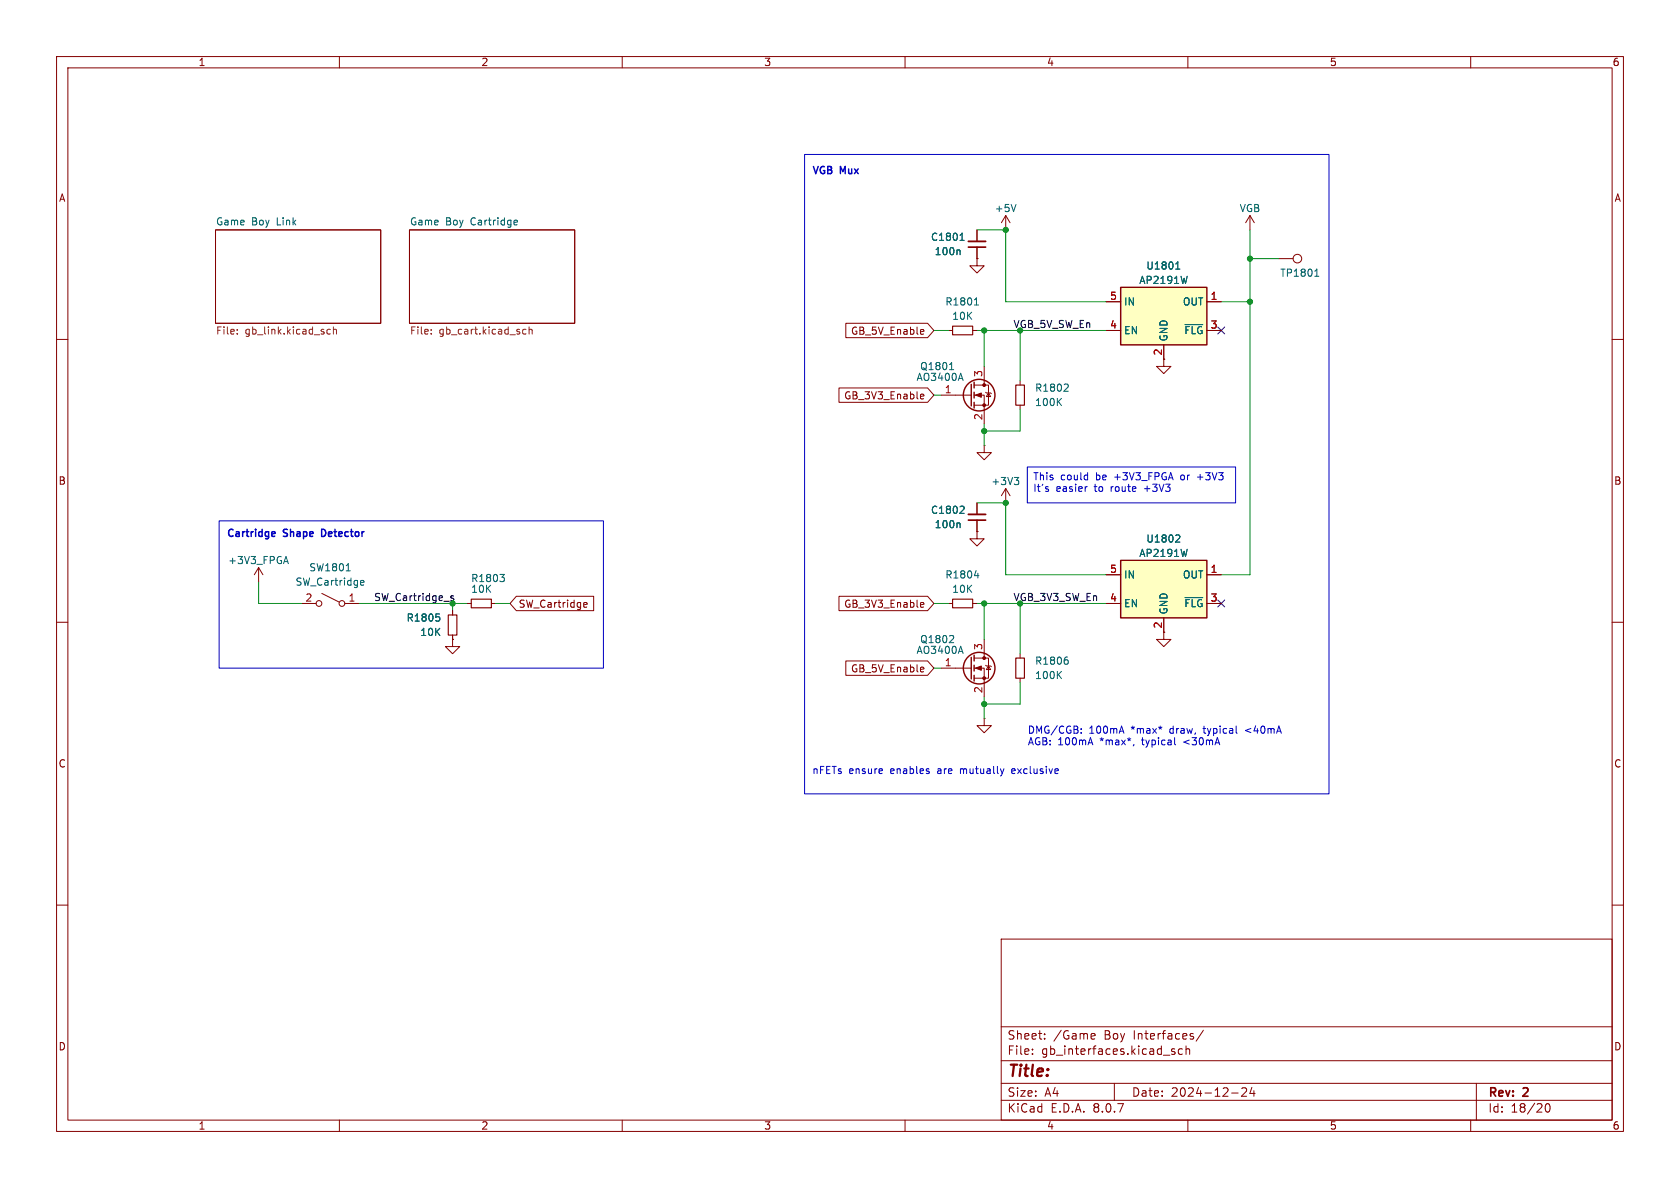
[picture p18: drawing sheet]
(kicad_sch
 (version 20231120)
 (generator "eeschema")
 (generator_version "8.0")
 (paper "A4")
 (title_block
  (date "2024-12-24")
  (rev "2"))
 (lib_symbols
  (symbol "Connector:TestPoint"
   (pin_numbers hide)
   (pin_names
    (offset 0.762) hide) (exclude_from_sim no) (in_bom yes) (on_board yes)
   (property "Reference" "TP" (at 0 6.858 0) (effects (font (size 1.27 1.27))))
   (property "Value" "TestPoint" (at 0 5.08 0) (effects (font (size 1.27 1.27))))
   (property "Footprint" "" (at 5.08 0 0) (effects (font (size 1.27 1.27)) (hide yes)))
   (property "Datasheet" "~" (at 5.08 0 0) (effects (font (size 1.27 1.27)) (hide yes)))
   (property "Description" "test point" (at 0 0 0) (effects (font (size 1.27 1.27)) (hide yes)))
   (symbol "TestPoint_0_1"
    (circle (center 0 3.302) (radius 0.762) (stroke (width 0) (type default)) (fill (type none))))
   (symbol "TestPoint_1_1"
    (pin passive line (at 0 0 90) (length 2.54) (name "1" (effects (font (size 1.27 1.27)))) (number "1" (effects (font (size 1.27 1.27)))))))
  (symbol "Device:C_Small"
   (pin_numbers hide)
   (pin_names
    (offset 0.254) hide) (exclude_from_sim no) (in_bom yes) (on_board yes)
   (property "Reference" "C" (at 0.254 1.778 0) (effects (font (size 1.27 1.27)) (justify left)))
   (property "Value" "C_Small" (at 0.254 -2.032 0) (effects (font (size 1.27 1.27)) (justify left)))
   (property "Footprint" "" (at 0 0 0) (effects (font (size 1.27 1.27)) (hide yes)))
   (property "Datasheet" "~" (at 0 0 0) (effects (font (size 1.27 1.27)) (hide yes)))
   (property "Description" "Unpolarized capacitor, small symbol" (at 0 0 0) (effects (font (size 1.27 1.27)) (hide yes)))
   (symbol "C_Small_0_1"
    (polyline (pts (xy -1.524 -0.508) (xy 1.524 -0.508)) (stroke (width 0.3302) (type default)) (fill (type none)))
    (polyline (pts (xy -1.524 0.508) (xy 1.524 0.508)) (stroke (width 0.3048) (type default)) (fill (type none))))
   (symbol "C_Small_1_1"
    (pin passive line (at 0 2.54 270) (length 2.032) (name "~" (effects (font (size 1.27 1.27)))) (number "1" (effects (font (size 1.27 1.27)))))
    (pin passive line (at 0 -2.54 90) (length 2.032) (name "~" (effects (font (size 1.27 1.27)))) (number "2" (effects (font (size 1.27 1.27)))))))
  (symbol "Device:R_Small"
   (pin_numbers hide)
   (pin_names
    (offset 0.254) hide) (exclude_from_sim no) (in_bom yes) (on_board yes)
   (property "Reference" "R" (at 0.762 0.508 0) (effects (font (size 1.27 1.27)) (justify left)))
   (property "Value" "R_Small" (at 0.762 -1.016 0) (effects (font (size 1.27 1.27)) (justify left)))
   (property "Footprint" "" (at 0 0 0) (effects (font (size 1.27 1.27)) (hide yes)))
   (property "Datasheet" "~" (at 0 0 0) (effects (font (size 1.27 1.27)) (hide yes)))
   (property "Description" "Resistor, small symbol" (at 0 0 0) (effects (font (size 1.27 1.27)) (hide yes)))
   (symbol "R_Small_0_1"
    (rectangle (start -0.762 1.778) (end 0.762 -1.778) (stroke (width 0.2032) (type default)) (fill (type none))))
   (symbol "R_Small_1_1"
    (pin passive line (at 0 2.54 270) (length 0.762) (name "~" (effects (font (size 1.27 1.27)))) (number "1" (effects (font (size 1.27 1.27)))))
    (pin passive line (at 0 -2.54 90) (length 0.762) (name "~" (effects (font (size 1.27 1.27)))) (number "2" (effects (font (size 1.27 1.27)))))))
  (symbol "Game_Bub:+3V3_FPGA"
   (power)
   (pin_names
    (offset 0)) (exclude_from_sim no) (in_bom yes) (on_board yes)
   (property "Reference" "#PWR" (at 0 -3.81 0) (effects (font (size 1.27 1.27)) (hide yes)))
   (property "Value" "+3V3_FPGA" (at 0 3.81 0) (effects (font (size 1.27 1.27))))
   (property "Footprint" "" (at 0 0 0) (effects (font (size 1.27 1.27)) (hide yes)))
   (property "Datasheet" "" (at 0 0 0) (effects (font (size 1.27 1.27)) (hide yes)))
   (property "Description" "Power symbol creates a global label with name \"+3V3_FPGA\"" (at 0 0 0) (effects (font (size 1.27 1.27)) (hide yes)))
   (symbol "+3V3_FPGA_0_1"
    (polyline (pts (xy -0.762 1.27) (xy 0 2.54)) (stroke (width 0) (type default)) (fill (type none)))
    (polyline (pts (xy 0 0) (xy 0 2.54)) (stroke (width 0) (type default)) (fill (type none)))
    (polyline (pts (xy 0 2.54) (xy 0.762 1.27)) (stroke (width 0) (type default)) (fill (type none))))
   (symbol "+3V3_FPGA_1_1"
    (pin power_in line (at 0 0 90) (length 0) hide (name "+3V3_FPGA" (effects (font (size 1.27 1.27)))) (number "1" (effects (font (size 1.27 1.27)))))))
  (symbol "Game_Bub:AP2191W" (exclude_from_sim no) (in_bom yes) (on_board yes)
   (property "Reference" "U" (at -7.62 -6.35 0) (effects (font (size 1.27 1.27)) (justify left)))
   (property "Value" "AP2191W" (at -7.62 6.35 0) (effects (font (size 1.27 1.27)) (justify left)))
   (property "Footprint" "Package_TO_SOT_SMD:SOT-23-5" (at 0 -10.16 0) (effects (font (size 1.27 1.27)) (hide yes)))
   (property "Datasheet" "https://www.diodes.com/assets/Datasheets/AP2181_91.pdf" (at 0 16.51 0) (effects (font (size 1.27 1.27)) (hide yes)))
   (property "Description" "Current limited power switch, single channel, SOT-23-5" (at 0 0 0) (effects (font (size 1.27 1.27)) (hide yes)))
   (property "LCSC" "C141321" (at -8.89 12.7 0) (show_name) (effects (font (size 1.27 1.27)) (hide yes)))
   (symbol "AP2191W_0_1"
    (rectangle (start -7.62 5.08) (end 7.62 -5.08) (stroke (width 0.254) (type default)) (fill (type background))))
   (symbol "AP2191W_1_1"
    (pin power_out line (at 10.16 2.54 180) (length 2.54) (name "OUT" (effects (font (size 1.27 1.27)))) (number "1" (effects (font (size 1.27 1.27)))))
    (pin power_in line (at 0 -7.62 90) (length 2.54) (name "GND" (effects (font (size 1.27 1.27)))) (number "2" (effects (font (size 1.27 1.27)))))
    (pin open_collector line (at 10.16 -2.54 180) (length 2.54) (name "~{FLG}" (effects (font (size 1.27 1.27)))) (number "3" (effects (font (size 1.27 1.27)))))
    (pin input line (at -10.16 -2.54 0) (length 2.54) (name "EN" (effects (font (size 1.27 1.27)))) (number "4" (effects (font (size 1.27 1.27)))))
    (pin power_in line (at -10.16 2.54 0) (length 2.54) (name "IN" (effects (font (size 1.27 1.27)))) (number "5" (effects (font (size 1.27 1.27)))))))
  (symbol "Game_Bub:VGB"
   (power)
   (pin_names
    (offset 0)) (exclude_from_sim no) (in_bom yes) (on_board yes)
   (property "Reference" "#PWR" (at 0 -3.81 0) (effects (font (size 1.27 1.27)) (hide yes)))
   (property "Value" "VGB" (at 0 3.81 0) (effects (font (size 1.27 1.27))))
   (property "Footprint" "" (at 0 0 0) (effects (font (size 1.27 1.27)) (hide yes)))
   (property "Datasheet" "" (at 0 0 0) (effects (font (size 1.27 1.27)) (hide yes)))
   (property "Description" "Supply voltage for the Game Boy cartridge and link port" (at 0 0 0) (effects (font (size 1.27 1.27)) (hide yes)))
   (symbol "VGB_0_1"
    (polyline (pts (xy -0.762 1.27) (xy 0 2.54)) (stroke (width 0) (type default)) (fill (type none)))
    (polyline (pts (xy 0 0) (xy 0 2.54)) (stroke (width 0) (type default)) (fill (type none)))
    (polyline (pts (xy 0 2.54) (xy 0.762 1.27)) (stroke (width 0) (type default)) (fill (type none))))
   (symbol "VGB_1_1"
    (pin power_in line (at 0 0 90) (length 0) hide (name "VGB" (effects (font (size 1.27 1.27)))) (number "1" (effects (font (size 1.27 1.27)))))))
  (symbol "Switch:SW_SPST"
   (pin_names
    (offset 0) hide) (exclude_from_sim no) (in_bom yes) (on_board yes)
   (property "Reference" "SW" (at 0 3.175 0) (effects (font (size 1.27 1.27))))
   (property "Value" "SW_SPST" (at 0 -2.54 0) (effects (font (size 1.27 1.27))))
   (property "Footprint" "" (at 0 0 0) (effects (font (size 1.27 1.27)) (hide yes)))
   (property "Datasheet" "~" (at 0 0 0) (effects (font (size 1.27 1.27)) (hide yes)))
   (property "Description" "Single Pole Single Throw (SPST) switch" (at 0 0 0) (effects (font (size 1.27 1.27)) (hide yes)))
   (symbol "SW_SPST_0_0"
    (circle (center -2.032 0) (radius 0.508) (stroke (width 0) (type default)) (fill (type none)))
    (polyline (pts (xy -1.524 0.254) (xy 1.524 1.778)) (stroke (width 0) (type default)) (fill (type none)))
    (circle (center 2.032 0) (radius 0.508) (stroke (width 0) (type default)) (fill (type none))))
   (symbol "SW_SPST_1_1"
    (pin passive line (at -5.08 0 0) (length 2.54) (name "A" (effects (font (size 1.27 1.27)))) (number "1" (effects (font (size 1.27 1.27)))))
    (pin passive line (at 5.08 0 180) (length 2.54) (name "B" (effects (font (size 1.27 1.27)))) (number "2" (effects (font (size 1.27 1.27)))))))
  (symbol "Transistor_FET:AO3400A"
   (pin_names hide) (exclude_from_sim no) (in_bom yes) (on_board yes)
   (property "Reference" "Q" (at 5.08 1.905 0) (effects (font (size 1.27 1.27)) (justify left)))
   (property "Value" "AO3400A" (at 5.08 0 0) (effects (font (size 1.27 1.27)) (justify left)))
   (property "Footprint" "Package_TO_SOT_SMD:SOT-23" (at 5.08 -1.905 0) (effects (font (size 1.27 1.27)
    (italic yes)) (justify left) (hide yes)))
   (property "Datasheet" "http://www.aosmd.com/pdfs/datasheet/AO3400A.pdf" (at 5.08 -3.81 0) (effects (font (size 1.27 1.27)) (justify left) (hide yes)))
   (property "Description" "30V Vds, 5.7A Id, N-Channel MOSFET, SOT-23" (at 0 0 0) (effects (font (size 1.27 1.27)) (hide yes)))
   (symbol "AO3400A_0_1"
    (polyline (pts (xy 0.254 0) (xy -2.54 0)) (stroke (width 0) (type default)) (fill (type none)))
    (polyline (pts (xy 0.254 1.905) (xy 0.254 -1.905)) (stroke (width 0.254) (type default)) (fill (type none)))
    (polyline (pts (xy 0.762 -1.27) (xy 0.762 -2.286)) (stroke (width 0.254) (type default)) (fill (type none)))
    (polyline (pts (xy 0.762 0.508) (xy 0.762 -0.508)) (stroke (width 0.254) (type default)) (fill (type none)))
    (polyline (pts (xy 0.762 2.286) (xy 0.762 1.27)) (stroke (width 0.254) (type default)) (fill (type none)))
    (polyline (pts (xy 2.54 2.54) (xy 2.54 1.778)) (stroke (width 0) (type default)) (fill (type none)))
    (polyline (pts (xy 2.54 -2.54) (xy 2.54 0) (xy 0.762 0)) (stroke (width 0) (type default)) (fill (type none)))
    (polyline (pts (xy 0.762 -1.778) (xy 3.302 -1.778) (xy 3.302 1.778) (xy 0.762 1.778)) (stroke (width 0) (type default)) (fill (type none)))
    (polyline (pts (xy 1.016 0) (xy 2.032 0.381) (xy 2.032 -0.381) (xy 1.016 0)) (stroke (width 0) (type default)) (fill (type outline)))
    (polyline (pts (xy 2.794 0.508) (xy 2.921 0.381) (xy 3.683 0.381) (xy 3.81 0.254)) (stroke (width 0) (type default)) (fill (type none)))
    (polyline (pts (xy 3.302 0.381) (xy 2.921 -0.254) (xy 3.683 -0.254) (xy 3.302 0.381)) (stroke (width 0) (type default)) (fill (type none)))
    (circle (center 1.651 0) (radius 2.794) (stroke (width 0.254) (type default)) (fill (type none)))
    (circle (center 2.54 -1.778) (radius 0.254) (stroke (width 0) (type default)) (fill (type outline)))
    (circle (center 2.54 1.778) (radius 0.254) (stroke (width 0) (type default)) (fill (type outline))))
   (symbol "AO3400A_1_1"
    (pin input line (at -5.08 0 0) (length 2.54) (name "G" (effects (font (size 1.27 1.27)))) (number "1" (effects (font (size 1.27 1.27)))))
    (pin passive line (at 2.54 -5.08 90) (length 2.54) (name "S" (effects (font (size 1.27 1.27)))) (number "2" (effects (font (size 1.27 1.27)))))
    (pin passive line (at 2.54 5.08 270) (length 2.54) (name "D" (effects (font (size 1.27 1.27)))) (number "3" (effects (font (size 1.27 1.27)))))))
  (symbol "power:+3V3"
   (power)
   (pin_numbers hide)
   (pin_names
    (offset 0) hide) (exclude_from_sim no) (in_bom yes) (on_board yes)
   (property "Reference" "#PWR" (at 0 -3.81 0) (effects (font (size 1.27 1.27)) (hide yes)))
   (property "Value" "+3V3" (at 0 3.556 0) (effects (font (size 1.27 1.27))))
   (property "Footprint" "" (at 0 0 0) (effects (font (size 1.27 1.27)) (hide yes)))
   (property "Datasheet" "" (at 0 0 0) (effects (font (size 1.27 1.27)) (hide yes)))
   (property "Description" "Power symbol creates a global label with name \"+3V3\"" (at 0 0 0) (effects (font (size 1.27 1.27)) (hide yes)))
   (symbol "+3V3_0_1"
    (polyline (pts (xy -0.762 1.27) (xy 0 2.54)) (stroke (width 0) (type default)) (fill (type none)))
    (polyline (pts (xy 0 0) (xy 0 2.54)) (stroke (width 0) (type default)) (fill (type none)))
    (polyline (pts (xy 0 2.54) (xy 0.762 1.27)) (stroke (width 0) (type default)) (fill (type none))))
   (symbol "+3V3_1_1"
    (pin power_in line (at 0 0 90) (length 0) (name "~" (effects (font (size 1.27 1.27)))) (number "1" (effects (font (size 1.27 1.27)))))))
  (symbol "power:+5V"
   (power)
   (pin_numbers hide)
   (pin_names
    (offset 0) hide) (exclude_from_sim no) (in_bom yes) (on_board yes)
   (property "Reference" "#PWR" (at 0 -3.81 0) (effects (font (size 1.27 1.27)) (hide yes)))
   (property "Value" "+5V" (at 0 3.556 0) (effects (font (size 1.27 1.27))))
   (property "Footprint" "" (at 0 0 0) (effects (font (size 1.27 1.27)) (hide yes)))
   (property "Datasheet" "" (at 0 0 0) (effects (font (size 1.27 1.27)) (hide yes)))
   (property "Description" "Power symbol creates a global label with name \"+5V\"" (at 0 0 0) (effects (font (size 1.27 1.27)) (hide yes)))
   (symbol "+5V_0_1"
    (polyline (pts (xy -0.762 1.27) (xy 0 2.54)) (stroke (width 0) (type default)) (fill (type none)))
    (polyline (pts (xy 0 0) (xy 0 2.54)) (stroke (width 0) (type default)) (fill (type none)))
    (polyline (pts (xy 0 2.54) (xy 0.762 1.27)) (stroke (width 0) (type default)) (fill (type none))))
   (symbol "+5V_1_1"
    (pin power_in line (at 0 0 90) (length 0) (name "~" (effects (font (size 1.27 1.27)))) (number "1" (effects (font (size 1.27 1.27)))))))
  (symbol "power:GND"
   (power)
   (pin_numbers hide)
   (pin_names
    (offset 0) hide) (exclude_from_sim no) (in_bom yes) (on_board yes)
   (property "Reference" "#PWR" (at 0 -6.35 0) (effects (font (size 1.27 1.27)) (hide yes)))
   (property "Value" "GND" (at 0 -3.81 0) (effects (font (size 1.27 1.27))))
   (property "Footprint" "" (at 0 0 0) (effects (font (size 1.27 1.27)) (hide yes)))
   (property "Datasheet" "" (at 0 0 0) (effects (font (size 1.27 1.27)) (hide yes)))
   (property "Description" "Power symbol creates a global label with name \"GND\" , ground" (at 0 0 0) (effects (font (size 1.27 1.27)) (hide yes)))
   (symbol "GND_0_1"
    (polyline (pts (xy 0 0) (xy 0 -1.27) (xy 1.27 -1.27) (xy 0 -2.54) (xy -1.27 -1.27) (xy 0 -1.27)) (stroke (width 0) (type default)) (fill (type none))))
   (symbol "GND_1_1"
    (pin power_in line (at 0 0 270) (length 0) (name "~" (effects (font (size 1.27 1.27)))) (number "1" (effects (font (size 1.27 1.27))))))))
 (junction
  (at 180.34 106.68)
  (diameter 0)
  (color 0 0 0 0))
 (junction
  (at 80.01 106.68)
  (diameter 0)
  (color 0 0 0 0))
 (junction
  (at 177.8 88.9)
  (diameter 0)
  (color 0 0 0 0))
 (junction
  (at 220.98 45.72)
  (diameter 0)
  (color 0 0 0 0))
 (junction
  (at 173.99 58.42)
  (diameter 0)
  (color 0 0 0 0))
 (junction
  (at 173.99 76.2)
  (diameter 0)
  (color 0 0 0 0))
 (junction
  (at 173.99 106.68)
  (diameter 0)
  (color 0 0 0 0))
 (junction
  (at 220.98 53.34)
  (diameter 0)
  (color 0 0 0 0))
 (junction
  (at 180.34 58.42)
  (diameter 0)
  (color 0 0 0 0))
 (junction
  (at 177.8 40.64)
  (diameter 0)
  (color 0 0 0 0))
 (junction
  (at 173.99 124.46)
  (diameter 0)
  (color 0 0 0 0))
 (no_connect
  (at 215.9 58.42))
 (no_connect
  (at 215.9 106.68))
 (wire
  (pts (xy 177.8 40.64) (xy 177.8 53.34))
  (stroke (width 0) (type default)))
 (wire
  (pts (xy 173.99 124.46) (xy 180.34 124.46))
  (stroke (width 0) (type default)))
 (wire
  (pts (xy 180.34 124.46) (xy 180.34 120.65))
  (stroke (width 0) (type default)))
 (wire
  (pts (xy 87.63 106.68) (xy 90.17 106.68))
  (stroke (width 0) (type default)))
 (wire
  (pts (xy 180.34 106.68) (xy 180.34 115.57))
  (stroke (width 0) (type default)))
 (wire
  (pts (xy 220.98 45.72) (xy 220.98 53.34))
  (stroke (width 0) (type default)))
 (wire
  (pts (xy 172.72 88.9) (xy 177.8 88.9))
  (stroke (width 0) (type default)))
 (wire
  (pts (xy 180.34 58.42) (xy 195.58 58.42))
  (stroke (width 0) (type default)))
 (wire
  (pts (xy 165.1 118.11) (xy 166.37 118.11))
  (stroke (width 0) (type default)))
 (wire
  (pts (xy 173.99 76.2) (xy 173.99 78.74))
  (stroke (width 0) (type default)))
 (wire
  (pts (xy 165.1 58.42) (xy 167.64 58.42))
  (stroke (width 0) (type default)))
 (wire
  (pts (xy 63.5 106.68) (xy 80.01 106.68))
  (stroke (width 0) (type default)))
 (wire
  (pts (xy 80.01 106.68) (xy 80.01 107.95))
  (stroke (width 0) (type default)))
 (wire
  (pts (xy 220.98 45.72) (xy 226.06 45.72))
  (stroke (width 0) (type default)))
 (wire
  (pts (xy 172.72 58.42) (xy 173.99 58.42))
  (stroke (width 0) (type default)))
 (wire
  (pts (xy 45.72 106.68) (xy 45.72 102.87))
  (stroke (width 0) (type default)))
 (wire
  (pts (xy 53.34 106.68) (xy 45.72 106.68))
  (stroke (width 0) (type default)))
 (wire
  (pts (xy 173.99 74.93) (xy 173.99 76.2))
  (stroke (width 0) (type default)))
 (wire
  (pts (xy 220.98 40.64) (xy 220.98 45.72))
  (stroke (width 0) (type default)))
 (wire
  (pts (xy 173.99 58.42) (xy 173.99 64.77))
  (stroke (width 0) (type default)))
 (wire
  (pts (xy 173.99 76.2) (xy 180.34 76.2))
  (stroke (width 0) (type default)))
 (wire
  (pts (xy 215.9 101.6) (xy 220.98 101.6))
  (stroke (width 0) (type default)))
 (wire
  (pts (xy 177.8 101.6) (xy 195.58 101.6))
  (stroke (width 0) (type default)))
 (wire
  (pts (xy 165.1 106.68) (xy 167.64 106.68))
  (stroke (width 0) (type default)))
 (wire
  (pts (xy 173.99 123.19) (xy 173.99 124.46))
  (stroke (width 0) (type default)))
 (wire
  (pts (xy 180.34 106.68) (xy 195.58 106.68))
  (stroke (width 0) (type default)))
 (wire
  (pts (xy 173.99 106.68) (xy 180.34 106.68))
  (stroke (width 0) (type default)))
 (wire
  (pts (xy 177.8 53.34) (xy 195.58 53.34))
  (stroke (width 0) (type default)))
 (wire
  (pts (xy 165.1 69.85) (xy 166.37 69.85))
  (stroke (width 0) (type default)))
 (wire
  (pts (xy 215.9 53.34) (xy 220.98 53.34))
  (stroke (width 0) (type default)))
 (wire
  (pts (xy 180.34 76.2) (xy 180.34 72.39))
  (stroke (width 0) (type default)))
 (wire
  (pts (xy 180.34 58.42) (xy 180.34 67.31))
  (stroke (width 0) (type default)))
 (wire
  (pts (xy 173.99 106.68) (xy 173.99 113.03))
  (stroke (width 0) (type default)))
 (wire
  (pts (xy 173.99 124.46) (xy 173.99 127))
  (stroke (width 0) (type default)))
 (wire
  (pts (xy 172.72 40.64) (xy 177.8 40.64))
  (stroke (width 0) (type default)))
 (wire
  (pts (xy 177.8 88.9) (xy 177.8 101.6))
  (stroke (width 0) (type default)))
 (wire
  (pts (xy 172.72 106.68) (xy 173.99 106.68))
  (stroke (width 0) (type default)))
 (wire
  (pts (xy 220.98 53.34) (xy 220.98 101.6))
  (stroke (width 0) (type default)))
 (wire
  (pts (xy 80.01 106.68) (xy 82.55 106.68))
  (stroke (width 0) (type default)))
 (wire
  (pts (xy 173.99 58.42) (xy 180.34 58.42))
  (stroke (width 0) (type default)))
 (rectangle
  (start 38.735 92.075)
  (end 106.68 118.11)
  (stroke (width 0) (type default))
  (fill (type none)))
 (rectangle
  (start 142.24 27.305)
  (end 234.95 140.335)
  (stroke (width 0) (type default))
  (fill (type none)))
 (text_box "This could be +3V3_FPGA or +3V3\nIt's easier to route +3V3"
  (exclude_from_sim no)
  (at 181.61 82.55 0)
  (size 36.83 6.35)
  (stroke (width 0) (type default))
  (fill (type none))
  (effects (font (size 1.27 1.27)) (justify left top)))
 (text "DMG/CGB: 100mA *max* draw, typical <40mA\nAGB: 100mA *max*, typical <30mA"
  (exclude_from_sim no)
  (at 181.61 132.08 0)
  (effects (font (size 1.27 1.27)) (justify left bottom)))
 (text "Cartridge Shape Detector"
  (exclude_from_sim no)
  (at 40.005 95.25 0)
  (effects (font (size 1.27 1.27) (thickness 0.254)
    (bold yes)) (justify left bottom)))
 (text "VGB Mux"
  (exclude_from_sim no)
  (at 143.51 31.115 0)
  (effects (font (size 1.27 1.27) (thickness 0.254)
    (bold yes)) (justify left bottom)))
 (text "nFETs ensure enables are mutually exclusive"
  (exclude_from_sim no)
  (at 143.51 137.16 0)
  (effects (font (size 1.27 1.27)) (justify left bottom)))
 (label "VGB_3V3_SW_En"
  (at 179.07 106.68 0)
  (fields_autoplaced yes)
  (effects (font (size 1.27 1.27)) (justify left bottom)))
 (label "VGB_5V_SW_En"
  (at 179.07 58.42 0)
  (fields_autoplaced yes)
  (effects (font (size 1.27 1.27)) (justify left bottom)))
 (label "SW_Cartridge_s"
  (at 66.04 106.68 0)
  (fields_autoplaced yes)
  (effects (font (size 1.27 1.27)) (justify left bottom)))
 (global_label "SW_Cartridge"
  (shape input)
  (at 90.17 106.68 0)
  (fields_autoplaced yes)
  (effects (font (size 1.27 1.27)) (justify left))
  (property "Intersheetrefs" "${INTERSHEET_REFS}" (at 105.4922 106.68 0) (effects (font (size 1.27 1.27)) (justify left) (hide yes))))
 (global_label "GB_5V_Enable"
  (shape input)
  (at 165.1 118.11 180)
  (fields_autoplaced yes)
  (effects (font (size 1.27 1.27)) (justify right))
  (property "Intersheetrefs" "${INTERSHEET_REFS}" (at 148.9917 118.11 0) (effects (font (size 1.27 1.27)) (justify right) (hide yes))))
 (global_label "GB_3V3_Enable"
  (shape input)
  (at 165.1 69.85 180)
  (fields_autoplaced yes)
  (effects (font (size 1.27 1.27)) (justify right))
  (property "Intersheetrefs" "${INTERSHEET_REFS}" (at 147.7822 69.85 0) (effects (font (size 1.27 1.27)) (justify right) (hide yes))))
 (global_label "GB_3V3_Enable"
  (shape input)
  (at 165.1 106.68 180)
  (fields_autoplaced yes)
  (effects (font (size 1.27 1.27)) (justify right))
  (property "Intersheetrefs" "${INTERSHEET_REFS}" (at 147.7822 106.68 0) (effects (font (size 1.27 1.27)) (justify right) (hide yes))))
 (global_label "GB_5V_Enable"
  (shape input)
  (at 165.1 58.42 180)
  (fields_autoplaced yes)
  (effects (font (size 1.27 1.27)) (justify right))
  (property "Intersheetrefs" "${INTERSHEET_REFS}" (at 148.9917 58.42 0) (effects (font (size 1.27 1.27)) (justify right) (hide yes))))
 (symbol
  (lib_id "Device:R_Small")
  (at 80.01 110.49 0)
  (mirror y)
  (unit 1)
  (exclude_from_sim no)
  (in_bom yes)
  (on_board yes)
  (dnp no)
  (property "Reference" "R1805" (at 78.105 109.22 0) (effects (font (size 1.27 1.27)) (justify left)))
  (property "Value" "10K" (at 78.105 111.76 0) (effects (font (size 1.27 1.27)) (justify left)))
  (property "Footprint" "Resistor_SMD:R_0402_1005Metric" (at 80.01 110.49 0) (effects (font (size 1.27 1.27)) (hide yes)))
  (property "Datasheet" "~" (at 80.01 110.49 0) (effects (font (size 1.27 1.27)) (hide yes)))
  (property "Description" "" (at 80.01 110.49 0) (effects (font (size 1.27 1.27)) (hide yes)))
  (property "LCSC" "C25744" (at 80.01 110.49 0) (effects (font (size 1.27 1.27)) (hide yes)))
  (pin "1")
  (pin "2")
  (instances (project "handheld" (path "" (reference "R1805") (unit 1)))))
 (symbol
  (lib_id "Game_Bub:AP2191W")
  (at 205.74 104.14 0)
  (unit 1)
  (exclude_from_sim no)
  (in_bom yes)
  (on_board yes)
  (dnp no)
  (property "Reference" "U1802" (at 205.74 95.25 0) (effects (font (size 1.27 1.27))))
  (property "Value" "AP2191W" (at 205.74 97.79 0) (effects (font (size 1.27 1.27))))
  (property "Footprint" "Package_TO_SOT_SMD:SOT-23-5" (at 205.74 114.3 0) (effects (font (size 1.27 1.27)) (hide yes)))
  (property "Datasheet" "https://www.diodes.com/assets/Datasheets/AP2181_91.pdf" (at 205.74 87.63 0) (effects (font (size 1.27 1.27)) (hide yes)))
  (property "Description" "" (at 205.74 104.14 0) (effects (font (size 1.27 1.27)) (hide yes)))
  (property "LCSC" "C141321" (at 196.85 91.44 0) (show_name yes) (effects (font (size 1.27 1.27)) (hide yes)))
  (pin "1")
  (pin "2")
  (pin "3")
  (pin "4")
  (pin "5")
  (instances (project "handheld" (path "" (reference "U1802") (unit 1)))))
 (symbol
  (lib_id "Switch:SW_SPST")
  (at 58.42 106.68 0)
  (mirror y)
  (unit 1)
  (exclude_from_sim no)
  (in_bom yes)
  (on_board yes)
  (dnp no)
  (fields_autoplaced yes)
  (property "Reference" "SW1801" (at 58.42 100.33 0) (effects (font (size 1.27 1.27))))
  (property "Value" "SW_Cartridge" (at 58.42 102.87 0) (effects (font (size 1.27 1.27))))
  (property "Footprint" "Game_Bub:JJOV0UL650NONPRBK_SIDE" (at 58.42 106.68 0) (effects (font (size 1.27 1.27)) (hide yes)))
  (property "Datasheet" "~" (at 58.42 106.68 0) (effects (font (size 1.27 1.27)) (hide yes)))
  (property "Description" "" (at 58.42 106.68 0) (effects (font (size 1.27 1.27)) (hide yes)))
  (pin "1")
  (pin "2")
  (instances (project "handheld" (path "" (reference "SW1801") (unit 1)))))
 (symbol
  (lib_id "Device:R_Small")
  (at 170.18 58.42 90)
  (unit 1)
  (exclude_from_sim no)
  (in_bom yes)
  (on_board yes)
  (dnp no)
  (fields_autoplaced yes)
  (property "Reference" "R1801" (at 170.18 53.34 90) (effects (font (size 1.27 1.27))))
  (property "Value" "10K" (at 170.18 55.88 90) (effects (font (size 1.27 1.27))))
  (property "Footprint" "Resistor_SMD:R_0402_1005Metric" (at 170.18 58.42 0) (effects (font (size 1.27 1.27)) (hide yes)))
  (property "Datasheet" "~" (at 170.18 58.42 0) (effects (font (size 1.27 1.27)) (hide yes)))
  (property "Description" "" (at 170.18 58.42 0) (effects (font (size 1.27 1.27)) (hide yes)))
  (property "LCSC" "C25744" (at 170.18 58.42 0) (effects (font (size 1.27 1.27)) (hide yes)))
  (pin "1")
  (pin "2")
  (instances (project "handheld" (path "" (reference "R1801") (unit 1)))))
 (symbol
  (lib_id "Transistor_FET:AO3400A")
  (at 171.45 118.11 0)
  (unit 1)
  (exclude_from_sim no)
  (in_bom yes)
  (on_board yes)
  (dnp no)
  (property "Reference" "Q1802" (at 162.56 113.03 0) (effects (font (size 1.27 1.27)) (justify left)))
  (property "Value" "AO3400A" (at 161.925 114.935 0) (effects (font (size 1.27 1.27)) (justify left)))
  (property "Footprint" "Package_TO_SOT_SMD:SOT-23" (at 176.53 120.015 0) (effects (font (size 1.27 1.27)
    (italic yes)) (justify left) (hide yes)))
  (property "Datasheet" "http://www.aosmd.com/pdfs/datasheet/AO3400A.pdf" (at 171.45 118.11 0) (effects (font (size 1.27 1.27)) (justify left) (hide yes)))
  (property "Description" "30V Vds, 5.7A Id, N-Channel MOSFET, SOT-23" (at 171.45 118.11 0) (effects (font (size 1.27 1.27)) (hide yes)))
  (property "LCSC" "C20917" (at 171.45 118.11 0) (effects (font (size 1.27 1.27)) (hide yes)))
  (pin "1")
  (pin "2")
  (pin "3")
  (instances (project "handheld" (path "" (reference "Q1802") (unit 1)))))
 (symbol
  (lib_id "power:GND")
  (at 205.74 111.76 0)
  (mirror y)
  (unit 1)
  (exclude_from_sim no)
  (in_bom yes)
  (on_board yes)
  (dnp no)
  (fields_autoplaced yes)
  (property "Reference" "#PWR01" (at 205.74 118.11 0) (effects (font (size 1.27 1.27)) (hide yes)))
  (property "Value" "GND" (at 205.74 116.84 0) (effects (font (size 1.27 1.27)) (hide yes)))
  (property "Footprint" "" (at 205.74 111.76 0) (effects (font (size 1.27 1.27)) (hide yes)))
  (property "Datasheet" "" (at 205.74 111.76 0) (effects (font (size 1.27 1.27)) (hide yes)))
  (property "Description" "Power symbol creates a global label with name \"GND\" , ground" (at 205.74 111.76 0) (effects (font (size 1.27 1.27)) (hide yes)))
  (pin "1")
  (instances (project "PCB" (path "" (reference "#PWR01") (unit 1))) (project "handheld" (path "" (reference "#PWR01809") (unit 1)))))
 (symbol
  (lib_id "Device:R_Small")
  (at 85.09 106.68 270)
  (mirror x)
  (unit 1)
  (exclude_from_sim no)
  (in_bom yes)
  (on_board yes)
  (dnp no)
  (property "Reference" "R1803" (at 83.185 102.235 90) (effects (font (size 1.27 1.27)) (justify left)))
  (property "Value" "10K" (at 83.185 104.14 90) (effects (font (size 1.27 1.27)) (justify left)))
  (property "Footprint" "Resistor_SMD:R_0402_1005Metric" (at 85.09 106.68 0) (effects (font (size 1.27 1.27)) (hide yes)))
  (property "Datasheet" "~" (at 85.09 106.68 0) (effects (font (size 1.27 1.27)) (hide yes)))
  (property "Description" "" (at 85.09 106.68 0) (effects (font (size 1.27 1.27)) (hide yes)))
  (property "LCSC" "C25744" (at 85.09 106.68 0) (effects (font (size 1.27 1.27)) (hide yes)))
  (pin "1")
  (pin "2")
  (instances (project "handheld" (path "" (reference "R1803") (unit 1)))))
 (symbol
  (lib_id "power:GND")
  (at 172.72 45.72 0)
  (unit 1)
  (exclude_from_sim no)
  (in_bom yes)
  (on_board yes)
  (dnp no)
  (property "Reference" "#PWR01803" (at 172.72 52.07 0) (effects (font (size 1.27 1.27)) (hide yes)))
  (property "Value" "GND" (at 172.72 49.53 0) (effects (font (size 1.27 1.27)) (hide yes)))
  (property "Footprint" "" (at 172.72 45.72 0) (effects (font (size 1.27 1.27)) (hide yes)))
  (property "Datasheet" "" (at 172.72 45.72 0) (effects (font (size 1.27 1.27)) (hide yes)))
  (property "Description" "Power symbol creates a global label with name \"GND\" , ground" (at 172.72 45.72 0) (effects (font (size 1.27 1.27)) (hide yes)))
  (pin "1")
  (instances (project "handheld" (path "" (reference "#PWR01803") (unit 1)))))
 (symbol
  (lib_id "power:GND")
  (at 205.74 63.5 0)
  (mirror y)
  (unit 1)
  (exclude_from_sim no)
  (in_bom yes)
  (on_board yes)
  (dnp no)
  (fields_autoplaced yes)
  (property "Reference" "#PWR01" (at 205.74 69.85 0) (effects (font (size 1.27 1.27)) (hide yes)))
  (property "Value" "GND" (at 205.74 68.58 0) (effects (font (size 1.27 1.27)) (hide yes)))
  (property "Footprint" "" (at 205.74 63.5 0) (effects (font (size 1.27 1.27)) (hide yes)))
  (property "Datasheet" "" (at 205.74 63.5 0) (effects (font (size 1.27 1.27)) (hide yes)))
  (property "Description" "Power symbol creates a global label with name \"GND\" , ground" (at 205.74 63.5 0) (effects (font (size 1.27 1.27)) (hide yes)))
  (pin "1")
  (instances (project "PCB" (path "" (reference "#PWR01") (unit 1))) (project "handheld" (path "" (reference "#PWR01804") (unit 1)))))
 (symbol
  (lib_id "Device:C_Small")
  (at 172.72 43.18 0)
  (mirror x)
  (unit 1)
  (exclude_from_sim no)
  (in_bom yes)
  (on_board yes)
  (dnp no)
  (property "Reference" "C1801" (at 167.64 41.91 0) (effects (font (size 1.27 1.27))))
  (property "Value" "100n" (at 167.64 44.45 0) (effects (font (size 1.27 1.27))))
  (property "Footprint" "Capacitor_SMD:C_0402_1005Metric" (at 173.6852 39.37 0) (effects (font (size 1.27 1.27)) (hide yes)))
  (property "Datasheet" "~" (at 172.72 43.18 0) (effects (font (size 1.27 1.27)) (hide yes)))
  (property "Description" "" (at 172.72 43.18 0) (effects (font (size 1.27 1.27)) (hide yes)))
  (property "LCSC" "C1525" (at 172.72 43.18 0) (effects (font (size 1.27 1.27)) (hide yes)))
  (pin "1")
  (pin "2")
  (instances (project "handheld" (path "" (reference "C1801") (unit 1)))))
 (symbol
  (lib_id "power:GND")
  (at 173.99 78.74 0)
  (unit 1)
  (exclude_from_sim no)
  (in_bom yes)
  (on_board yes)
  (dnp no)
  (property "Reference" "#PWR01805" (at 173.99 85.09 0) (effects (font (size 1.27 1.27)) (hide yes)))
  (property "Value" "GND" (at 173.99 82.55 0) (effects (font (size 1.27 1.27)) (hide yes)))
  (property "Footprint" "" (at 173.99 78.74 0) (effects (font (size 1.27 1.27)) (hide yes)))
  (property "Datasheet" "" (at 173.99 78.74 0) (effects (font (size 1.27 1.27)) (hide yes)))
  (property "Description" "Power symbol creates a global label with name \"GND\" , ground" (at 173.99 78.74 0) (effects (font (size 1.27 1.27)) (hide yes)))
  (pin "1")
  (instances (project "handheld" (path "" (reference "#PWR01805") (unit 1)))))
 (symbol
  (lib_id "power:+3V3")
  (at 177.8 88.9 0)
  (unit 1)
  (exclude_from_sim no)
  (in_bom yes)
  (on_board yes)
  (dnp no)
  (property "Reference" "#PWR01806" (at 177.8 92.71 0) (effects (font (size 1.27 1.27)) (hide yes)))
  (property "Value" "+3V3" (at 177.8 85.09 0) (effects (font (size 1.27 1.27))))
  (property "Footprint" "" (at 177.8 88.9 0) (effects (font (size 1.27 1.27)) (hide yes)))
  (property "Datasheet" "" (at 177.8 88.9 0) (effects (font (size 1.27 1.27)) (hide yes)))
  (property "Description" "Power symbol creates a global label with name \"+3V3\"" (at 177.8 88.9 0) (effects (font (size 1.27 1.27)) (hide yes)))
  (pin "1")
  (instances (project "handheld" (path "" (reference "#PWR01806") (unit 1)))))
 (symbol
  (lib_id "Transistor_FET:AO3400A")
  (at 171.45 69.85 0)
  (unit 1)
  (exclude_from_sim no)
  (in_bom yes)
  (on_board yes)
  (dnp no)
  (property "Reference" "Q1801" (at 162.56 64.77 0) (effects (font (size 1.27 1.27)) (justify left)))
  (property "Value" "AO3400A" (at 161.925 66.675 0) (effects (font (size 1.27 1.27)) (justify left)))
  (property "Footprint" "Package_TO_SOT_SMD:SOT-23" (at 176.53 71.755 0) (effects (font (size 1.27 1.27)
    (italic yes)) (justify left) (hide yes)))
  (property "Datasheet" "http://www.aosmd.com/pdfs/datasheet/AO3400A.pdf" (at 171.45 69.85 0) (effects (font (size 1.27 1.27)) (justify left) (hide yes)))
  (property "Description" "30V Vds, 5.7A Id, N-Channel MOSFET, SOT-23" (at 171.45 69.85 0) (effects (font (size 1.27 1.27)) (hide yes)))
  (property "LCSC" "C20917" (at 171.45 69.85 0) (effects (font (size 1.27 1.27)) (hide yes)))
  (pin "1")
  (pin "2")
  (pin "3")
  (instances (project "handheld" (path "" (reference "Q1801") (unit 1)))))
 (symbol
  (lib_id "Device:R_Small")
  (at 180.34 69.85 0)
  (mirror x)
  (unit 1)
  (exclude_from_sim no)
  (in_bom yes)
  (on_board yes)
  (dnp no)
  (property "Reference" "R1802" (at 182.88 68.58 0) (effects (font (size 1.27 1.27)) (justify left)))
  (property "Value" "100K" (at 182.88 71.12 0) (effects (font (size 1.27 1.27)) (justify left)))
  (property "Footprint" "Resistor_SMD:R_0402_1005Metric" (at 178.562 69.85 90) (effects (font (size 1.27 1.27)) (hide yes)))
  (property "Datasheet" "~" (at 180.34 69.85 0) (effects (font (size 1.27 1.27)) (hide yes)))
  (property "Description" "" (at 180.34 69.85 0) (effects (font (size 1.27 1.27)) (hide yes)))
  (property "LCSC" "C25741" (at 180.34 69.85 0) (effects (font (size 1.27 1.27)) (hide yes)))
  (pin "1")
  (pin "2")
  (instances (project "handheld" (path "" (reference "R1802") (unit 1)))))
 (symbol
  (lib_id "power:GND")
  (at 173.99 127 0)
  (unit 1)
  (exclude_from_sim no)
  (in_bom yes)
  (on_board yes)
  (dnp no)
  (property "Reference" "#PWR01811" (at 173.99 133.35 0) (effects (font (size 1.27 1.27)) (hide yes)))
  (property "Value" "GND" (at 173.99 130.81 0) (effects (font (size 1.27 1.27)) (hide yes)))
  (property "Footprint" "" (at 173.99 127 0) (effects (font (size 1.27 1.27)) (hide yes)))
  (property "Datasheet" "" (at 173.99 127 0) (effects (font (size 1.27 1.27)) (hide yes)))
  (property "Description" "Power symbol creates a global label with name \"GND\" , ground" (at 173.99 127 0) (effects (font (size 1.27 1.27)) (hide yes)))
  (pin "1")
  (instances (project "handheld" (path "" (reference "#PWR01811") (unit 1)))))
 (symbol
  (lib_id "Device:R_Small")
  (at 170.18 106.68 90)
  (unit 1)
  (exclude_from_sim no)
  (in_bom yes)
  (on_board yes)
  (dnp no)
  (fields_autoplaced yes)
  (property "Reference" "R1804" (at 170.18 101.6 90) (effects (font (size 1.27 1.27))))
  (property "Value" "10K" (at 170.18 104.14 90) (effects (font (size 1.27 1.27))))
  (property "Footprint" "Resistor_SMD:R_0402_1005Metric" (at 170.18 106.68 0) (effects (font (size 1.27 1.27)) (hide yes)))
  (property "Datasheet" "~" (at 170.18 106.68 0) (effects (font (size 1.27 1.27)) (hide yes)))
  (property "Description" "" (at 170.18 106.68 0) (effects (font (size 1.27 1.27)) (hide yes)))
  (property "LCSC" "C25744" (at 170.18 106.68 0) (effects (font (size 1.27 1.27)) (hide yes)))
  (pin "1")
  (pin "2")
  (instances (project "handheld" (path "" (reference "R1804") (unit 1)))))
 (symbol
  (lib_id "Connector:TestPoint")
  (at 226.06 45.72 270)
  (mirror x)
  (unit 1)
  (exclude_from_sim no)
  (in_bom yes)
  (on_board yes)
  (dnp no)
  (property "Reference" "TP1801" (at 229.87 48.26 90) (effects (font (size 1.27 1.27))))
  (property "Value" "VGB" (at 229.362 43.18 90) (effects (font (size 1.27 1.27)) (hide yes)))
  (property "Footprint" "Game_Bub:TestPoint_2.54mm_THT" (at 226.06 40.64 0) (effects (font (size 1.27 1.27)) (hide yes)))
  (property "Datasheet" "~" (at 226.06 40.64 0) (effects (font (size 1.27 1.27)) (hide yes)))
  (property "Description" "" (at 226.06 45.72 0) (effects (font (size 1.27 1.27)) (hide yes)))
  (pin "1")
  (instances (project "handheld" (path "" (reference "TP1801") (unit 1)))))
 (symbol
  (lib_id "Game_Bub:+3V3_FPGA")
  (at 45.72 102.87 0)
  (mirror y)
  (unit 1)
  (exclude_from_sim no)
  (in_bom yes)
  (on_board yes)
  (dnp no)
  (property "Reference" "#PWR01808" (at 45.72 106.68 0) (effects (font (size 1.27 1.27)) (hide yes)))
  (property "Value" "+3V3_FPGA" (at 45.72 99.06 0) (effects (font (size 1.27 1.27))))
  (property "Footprint" "" (at 45.72 102.87 0) (effects (font (size 1.27 1.27)) (hide yes)))
  (property "Datasheet" "" (at 45.72 102.87 0) (effects (font (size 1.27 1.27)) (hide yes)))
  (property "Description" "" (at 45.72 102.87 0) (effects (font (size 1.27 1.27)) (hide yes)))
  (pin "1")
  (instances (project "handheld" (path "" (reference "#PWR01808") (unit 1)))))
 (symbol
  (lib_id "Game_Bub:AP2191W")
  (at 205.74 55.88 0)
  (unit 1)
  (exclude_from_sim no)
  (in_bom yes)
  (on_board yes)
  (dnp no)
  (property "Reference" "U1801" (at 205.74 46.99 0) (effects (font (size 1.27 1.27))))
  (property "Value" "AP2191W" (at 205.74 49.53 0) (effects (font (size 1.27 1.27))))
  (property "Footprint" "Package_TO_SOT_SMD:SOT-23-5" (at 205.74 66.04 0) (effects (font (size 1.27 1.27)) (hide yes)))
  (property "Datasheet" "https://www.diodes.com/assets/Datasheets/AP2181_91.pdf" (at 205.74 39.37 0) (effects (font (size 1.27 1.27)) (hide yes)))
  (property "Description" "" (at 205.74 55.88 0) (effects (font (size 1.27 1.27)) (hide yes)))
  (property "LCSC" "C141321" (at 196.85 43.18 0) (show_name yes) (effects (font (size 1.27 1.27)) (hide yes)))
  (pin "1")
  (pin "2")
  (pin "3")
  (pin "4")
  (pin "5")
  (instances (project "handheld" (path "" (reference "U1801") (unit 1)))))
 (symbol
  (lib_id "Device:R_Small")
  (at 180.34 118.11 0)
  (mirror x)
  (unit 1)
  (exclude_from_sim no)
  (in_bom yes)
  (on_board yes)
  (dnp no)
  (property "Reference" "R1806" (at 182.88 116.84 0) (effects (font (size 1.27 1.27)) (justify left)))
  (property "Value" "100K" (at 182.88 119.38 0) (effects (font (size 1.27 1.27)) (justify left)))
  (property "Footprint" "Resistor_SMD:R_0402_1005Metric" (at 178.562 118.11 90) (effects (font (size 1.27 1.27)) (hide yes)))
  (property "Datasheet" "~" (at 180.34 118.11 0) (effects (font (size 1.27 1.27)) (hide yes)))
  (property "Description" "" (at 180.34 118.11 0) (effects (font (size 1.27 1.27)) (hide yes)))
  (property "LCSC" "C25741" (at 180.34 118.11 0) (effects (font (size 1.27 1.27)) (hide yes)))
  (pin "1")
  (pin "2")
  (instances (project "handheld" (path "" (reference "R1806") (unit 1)))))
 (symbol
  (lib_id "power:GND")
  (at 172.72 93.98 0)
  (unit 1)
  (exclude_from_sim no)
  (in_bom yes)
  (on_board yes)
  (dnp no)
  (property "Reference" "#PWR01807" (at 172.72 100.33 0) (effects (font (size 1.27 1.27)) (hide yes)))
  (property "Value" "GND" (at 172.72 97.79 0) (effects (font (size 1.27 1.27)) (hide yes)))
  (property "Footprint" "" (at 172.72 93.98 0) (effects (font (size 1.27 1.27)) (hide yes)))
  (property "Datasheet" "" (at 172.72 93.98 0) (effects (font (size 1.27 1.27)) (hide yes)))
  (property "Description" "Power symbol creates a global label with name \"GND\" , ground" (at 172.72 93.98 0) (effects (font (size 1.27 1.27)) (hide yes)))
  (pin "1")
  (instances (project "handheld" (path "" (reference "#PWR01807") (unit 1)))))
 (symbol
  (lib_id "Device:C_Small")
  (at 172.72 91.44 0)
  (mirror x)
  (unit 1)
  (exclude_from_sim no)
  (in_bom yes)
  (on_board yes)
  (dnp no)
  (property "Reference" "C1802" (at 167.64 90.17 0) (effects (font (size 1.27 1.27))))
  (property "Value" "100n" (at 167.64 92.71 0) (effects (font (size 1.27 1.27))))
  (property "Footprint" "Capacitor_SMD:C_0402_1005Metric" (at 173.6852 87.63 0) (effects (font (size 1.27 1.27)) (hide yes)))
  (property "Datasheet" "~" (at 172.72 91.44 0) (effects (font (size 1.27 1.27)) (hide yes)))
  (property "Description" "" (at 172.72 91.44 0) (effects (font (size 1.27 1.27)) (hide yes)))
  (property "LCSC" "C1525" (at 172.72 91.44 0) (effects (font (size 1.27 1.27)) (hide yes)))
  (pin "1")
  (pin "2")
  (instances (project "handheld" (path "" (reference "C1802") (unit 1)))))
 (symbol
  (lib_id "Game_Bub:VGB")
  (at 220.98 40.64 0)
  (unit 1)
  (exclude_from_sim no)
  (in_bom yes)
  (on_board yes)
  (dnp no)
  (property "Reference" "#PWR01802" (at 220.98 44.45 0) (effects (font (size 1.27 1.27)) (hide yes)))
  (property "Value" "VGB" (at 220.98 36.83 0) (effects (font (size 1.27 1.27))))
  (property "Footprint" "" (at 220.98 40.64 0) (effects (font (size 1.27 1.27)) (hide yes)))
  (property "Datasheet" "" (at 220.98 40.64 0) (effects (font (size 1.27 1.27)) (hide yes)))
  (property "Description" "" (at 220.98 40.64 0) (effects (font (size 1.27 1.27)) (hide yes)))
  (pin "1")
  (instances (project "handheld" (path "" (reference "#PWR01802") (unit 1)))))
 (symbol
  (lib_id "power:+5V")
  (at 177.8 40.64 0)
  (unit 1)
  (exclude_from_sim no)
  (in_bom yes)
  (on_board yes)
  (dnp no)
  (property "Reference" "#PWR01801" (at 177.8 44.45 0) (effects (font (size 1.27 1.27)) (hide yes)))
  (property "Value" "+5V" (at 177.8 36.83 0) (effects (font (size 1.27 1.27))))
  (property "Footprint" "" (at 177.8 40.64 0) (effects (font (size 1.27 1.27)) (hide yes)))
  (property "Datasheet" "" (at 177.8 40.64 0) (effects (font (size 1.27 1.27)) (hide yes)))
  (property "Description" "Power symbol creates a global label with name \"+5V\"" (at 177.8 40.64 0) (effects (font (size 1.27 1.27)) (hide yes)))
  (pin "1")
  (instances (project "handheld" (path "" (reference "#PWR01801") (unit 1)))))
 (symbol
  (lib_id "power:GND")
  (at 80.01 113.03 0)
  (unit 1)
  (exclude_from_sim no)
  (in_bom yes)
  (on_board yes)
  (dnp no)
  (property "Reference" "#PWR01810" (at 80.01 119.38 0) (effects (font (size 1.27 1.27)) (hide yes)))
  (property "Value" "GND" (at 80.01 116.84 0) (effects (font (size 1.27 1.27)) (hide yes)))
  (property "Footprint" "" (at 80.01 113.03 0) (effects (font (size 1.27 1.27)) (hide yes)))
  (property "Datasheet" "" (at 80.01 113.03 0) (effects (font (size 1.27 1.27)) (hide yes)))
  (property "Description" "Power symbol creates a global label with name \"GND\" , ground" (at 80.01 113.03 0) (effects (font (size 1.27 1.27)) (hide yes)))
  (pin "1")
  (instances (project "handheld" (path "" (reference "#PWR01810") (unit 1)))))
 (sheet
  (at 38.1 40.64)
  (size 29.21 16.51)
  (fields_autoplaced yes)
  (stroke (width 0.1524) (type solid))
  (fill (color 0 0 0 0.0000))
  (property "Sheetname" "Game Boy Link" (at 38.1 39.9284 0) (effects (font (size 1.27 1.27)) (justify left bottom)))
  (property "Sheetfile" "gb_link.kicad_sch" (at 38.1 57.7346 0) (effects (font (size 1.27 1.27)) (justify left top)))
  (instances (project "handheld" (path ""
    (page "20")))))
 (sheet
  (at 72.39 40.64)
  (size 29.21 16.51)
  (fields_autoplaced yes)
  (stroke (width 0.1524) (type solid))
  (fill (color 0 0 0 0.0000))
  (property "Sheetname" "Game Boy Cartridge" (at 72.39 39.9284 0) (effects (font (size 1.27 1.27)) (justify left bottom)))
  (property "Sheetfile" "gb_cart.kicad_sch" (at 72.39 57.7346 0) (effects (font (size 1.27 1.27)) (justify left top)))
  (instances (project "handheld" (path ""
    (page "19"))))))
